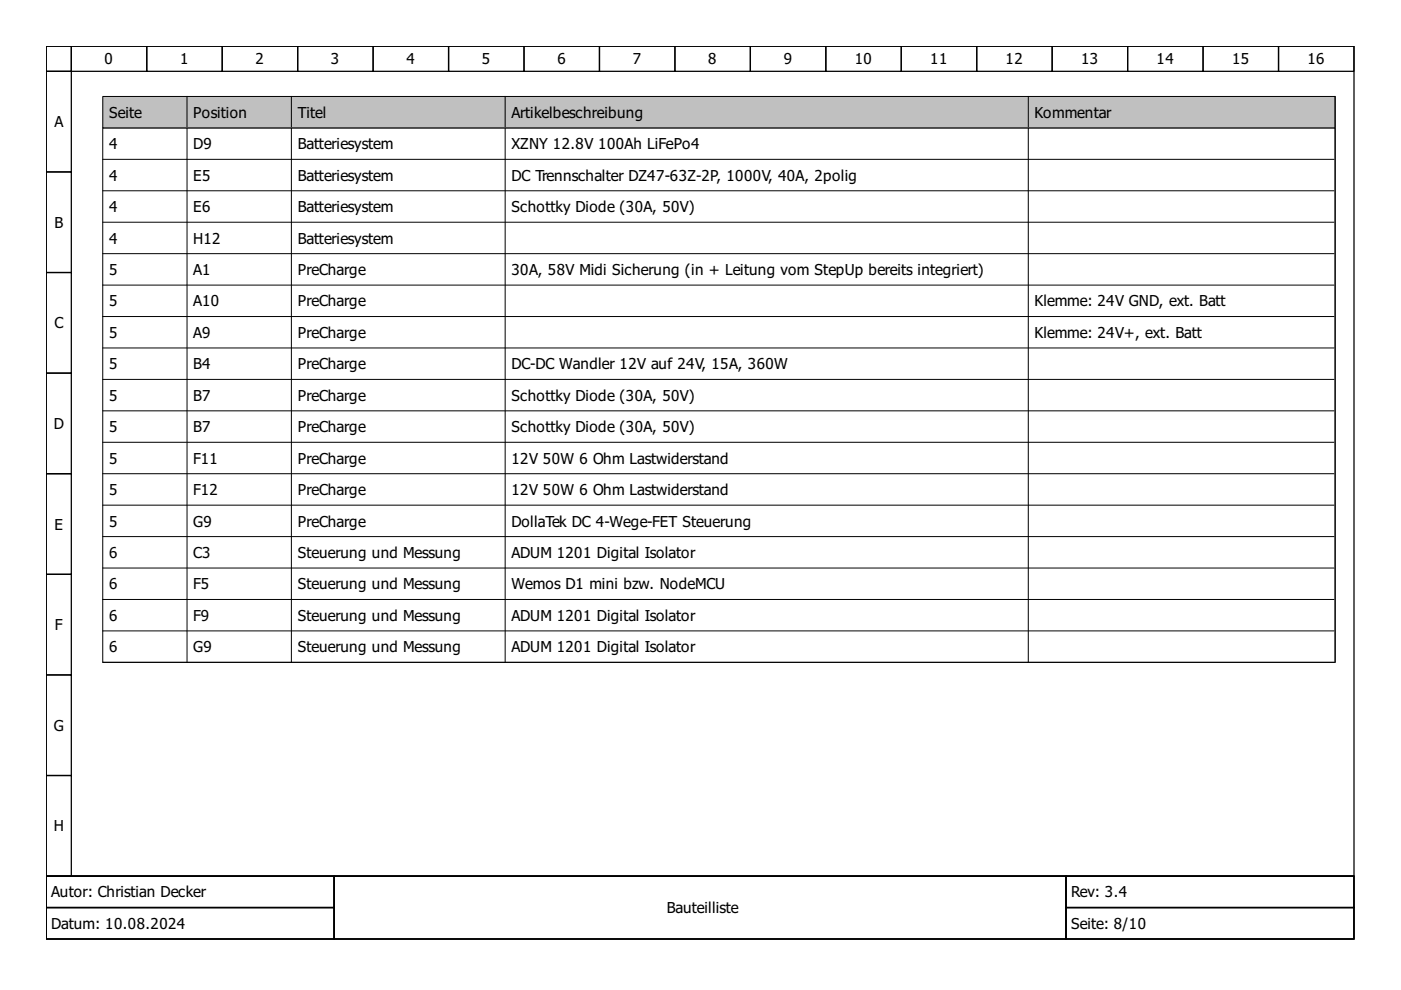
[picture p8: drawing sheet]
<svg xmlns="http://www.w3.org/2000/svg" width="297mm" height="210mm" viewBox="0 0 297 210" stroke-linecap="round" stroke-linejoin="round" font-family="sans-serif">
<defs><g id="words">
<g font-size="3.2">
<text x="22.2" y="13.7">0</text>
<text x="38.2" y="13.7">1</text>
<text x="54.2" y="13.7">2</text>
<text x="70.2" y="13.7">3</text>
<text x="86.2" y="13.7">4</text>
<text x="102.2" y="13.7">5</text>
<text x="118.2" y="13.7">6</text>
<text x="134.2" y="13.7">7</text>
<text x="150.2" y="13.7">8</text>
<text x="166.2" y="13.7">9</text>
<text x="181.2" y="13.7">10</text>
<text x="197.2" y="13.7">11</text>
<text x="213.2" y="13.7">12</text>
<text x="229.2" y="13.7">13</text>
<text x="245.2" y="13.7">14</text>
<text x="261.2" y="13.7">15</text>
<text x="277.2" y="13.7">16</text>
<text x="11.5" y="27">A</text>
<text x="23.1" y="25">Seite</text>
<text x="41" y="25">Position</text>
<text x="63.1" y="25">Titel</text>
<text x="108.4" y="25">Artikelbeschreibung</text>
<text x="219.4" y="25">Kommentar</text>
<text x="23.1" y="31.7">4</text>
<text x="41" y="31.7">D9</text>
<text x="63.1" y="31.7">Batteriesystem</text>
<text x="108.4" y="31.7">XZNY 12.8V 100Ah LiFePo4</text>
<text x="23.1" y="38.3">4</text>
<text x="41" y="38.3">E5</text>
<text x="63.1" y="38.3">Batteriesystem</text>
<text x="108.4" y="38.3">DC Trennschalter DZ47-63Z-2P, 1000V, 40A, 2polig</text>
<text x="23.1" y="45">4</text>
<text x="41" y="45">E6</text>
<text x="63.1" y="45">Batteriesystem</text>
<text x="108.4" y="45">Schottky Diode (30A, 50V)</text>
<text x="11.5" y="48.3">B</text>
<text x="23.1" y="51.6">4</text>
<text x="41" y="51.6">H12</text>
<text x="63.1" y="51.6">Batteriesystem</text>
<text x="23.1" y="58.3">5</text>
<text x="41" y="58.3">A1</text>
<text x="63.1" y="58.3">PreCharge</text>
<text x="108.4" y="58.3">30A, 58V Midi Sicherung (in + Leitung vom StepUp bereits integriert)</text>
<text x="23.1" y="65">5</text>
<text x="41" y="65">A10</text>
<text x="63.1" y="65">PreCharge</text>
<text x="219.4" y="65">Klemme: 24V GND, ext. Batt</text>
<text x="11.5" y="69.6">C</text>
<text x="23.1" y="71.6">5</text>
<text x="41" y="71.6">A9</text>
<text x="63.1" y="71.6">PreCharge</text>
<text x="219.4" y="71.6">Klemme: 24V+, ext. Batt</text>
<text x="23.1" y="78.3">5</text>
<text x="41" y="78.3">B4</text>
<text x="63.1" y="78.3">PreCharge</text>
<text x="108.4" y="78.3">DC-DC Wandler 12V auf 24V, 15A, 360W</text>
<text x="23.1" y="85">5</text>
<text x="41" y="85">B7</text>
<text x="63.1" y="85">PreCharge</text>
<text x="108.4" y="85">Schottky Diode (30A, 50V)</text>
<text x="11.4" y="91">D</text>
<text x="23.1" y="91.6">5</text>
<text x="41" y="91.6">B7</text>
<text x="63.1" y="91.6">PreCharge</text>
<text x="108.4" y="91.6">Schottky Diode (30A, 50V)</text>
<text x="23.1" y="98.3">5</text>
<text x="41" y="98.3">F11</text>
<text x="63.1" y="98.3">PreCharge</text>
<text x="108.4" y="98.3">12V 50W 6 Ohm Lastwiderstand</text>
<text x="23.1" y="105">5</text>
<text x="41" y="105">F12</text>
<text x="63.1" y="105">PreCharge</text>
<text x="108.4" y="105">12V 50W 6 Ohm Lastwiderstand</text>
<text x="11.5" y="112.3">E</text>
<text x="23.1" y="111.6">5</text>
<text x="41" y="111.6">G9</text>
<text x="63.1" y="111.6">PreCharge</text>
<text x="108.4" y="111.6">DollaTek DC 4-Wege-FET Steuerung</text>
<text x="23.1" y="118.3">6</text>
<text x="41" y="118.3">C3</text>
<text x="63.1" y="118.3">Steuerung und Messung</text>
<text x="108.4" y="118.3">ADUM 1201 Digital Isolator</text>
<text x="23.1" y="125">6</text>
<text x="41" y="125">F5</text>
<text x="63.1" y="125">Steuerung und Messung</text>
<text x="108.4" y="125">Wemos D1 mini bzw. NodeMCU</text>
<text x="23.1" y="131.6">6</text>
<text x="41" y="131.6">F9</text>
<text x="63.1" y="131.6">Steuerung und Messung</text>
<text x="108.4" y="131.6">ADUM 1201 Digital Isolator</text>
<text x="11.7" y="133.6">F</text>
<text x="23.1" y="138.3">6</text>
<text x="41" y="138.3">G9</text>
<text x="63.1" y="138.3">Steuerung und Messung</text>
<text x="108.4" y="138.3">ADUM 1201 Digital Isolator</text>
<text x="11.4" y="155">G</text>
<text x="11.4" y="176.3">H</text>
<text x="10.9" y="190.3">Autor: Christian Decker</text>
<text x="227.1" y="190.3">Rev: 3.4</text>
<text x="10.9" y="197">Datum: 10.08.2024</text>
<text x="141.4" y="193.6">Bauteilliste</text>
<text x="227.1" y="197">Seite: 8/10</text>
</g>
</g></defs>
<g fill="none" stroke="#000" stroke-width=".27">
<path d="M9.8 9.8h277.3v176h-277.3zM9.8 9.8h5.3v5.3h-5.3zM9.8 15.1h5.3v21.4h-5.3zM15.1 9.8h16v5.3h-16zM31.1 9.8h16v5.3h-16zM47.1 9.8h16v5.3h-16zM63.1 9.8h16v5.3h-16zM79.1 9.8h16v5.3h-16zM95.1 9.8h16v5.3h-16zM111.1 9.8h16v5.3h-16zM127.1 9.8h16v5.3h-16zM143.1 9.8h16v5.3h-16z"/>
<path d="M159.1 9.8h16v5.3h-16zM175.1 9.8h16v5.3h-16zM191.1 9.8h16v5.3h-16zM207.1 9.8h16v5.3h-16zM223.1 9.8h16v5.3h-16zM239.1 9.8h16v5.3h-16zM255.1 9.8h16v5.3h-16zM271.1 9.8h16v5.3h-16zM9.8 36.5h5.3v21.3h-5.3zM9.8 57.8h5.3v21.3h-5.3zM9.8 79.1h5.3v21.3h-5.3zM9.8 100.4h5.3v21.4h-5.3z"/>
<path d="M9.8 121.8h5.3v21.3h-5.3zM9.8 143.1h5.3v21.3h-5.3zM9.8 164.4h5.3v21.4h-5.3zM9.8 185.8h277.3v13.3h-277.3zM9.8 185.8h61v6.6h-61zM9.8 192.4h61v6.7h-61zM70.8 185.8h155.2v13.3h-155.2zM226 185.8h61.1v6.6h-61.1zM226 192.4h61.1v6.7h-61.1z"/>
</g>
<g fill="none" stroke="#000" stroke-width=".21">
<path d="M21.8 27.1h261.3v113.3h-261.3zM21.8 33.8h261M39.7 27.1v113.3M61.8 27.1v113.3M107.1 27.1v113.3M218 27.1v113.3M283.1 27.1v113.3M21.8 40.5h261M21.8 47.1h261M21.8 53.8h261M21.8 60.4h261M21.8 67.1h261"/>
<path d="M21.8 73.8h261M21.8 80.4h261M21.8 87.1h261M21.8 93.8h261M21.8 100.4h261M21.8 107.1h261M21.8 113.8h261M21.8 120.4h261M21.8 127.1h261M21.8 133.8h261M21.8 140.4h261"/>
</g>
<path d="M21.8 20.5h261.3v6.6h-261.3z" fill="#c0c0c0" stroke="#000" stroke-width=".21"/>
<path d="M39.7 20.5v6.4M61.8 20.5v6.4M107.1 20.5v6.4M218 20.5v6.4M283.1 20.5v6.4" fill="none" stroke="#000" stroke-width=".21"/>
<use href="#words"/>
</svg>
